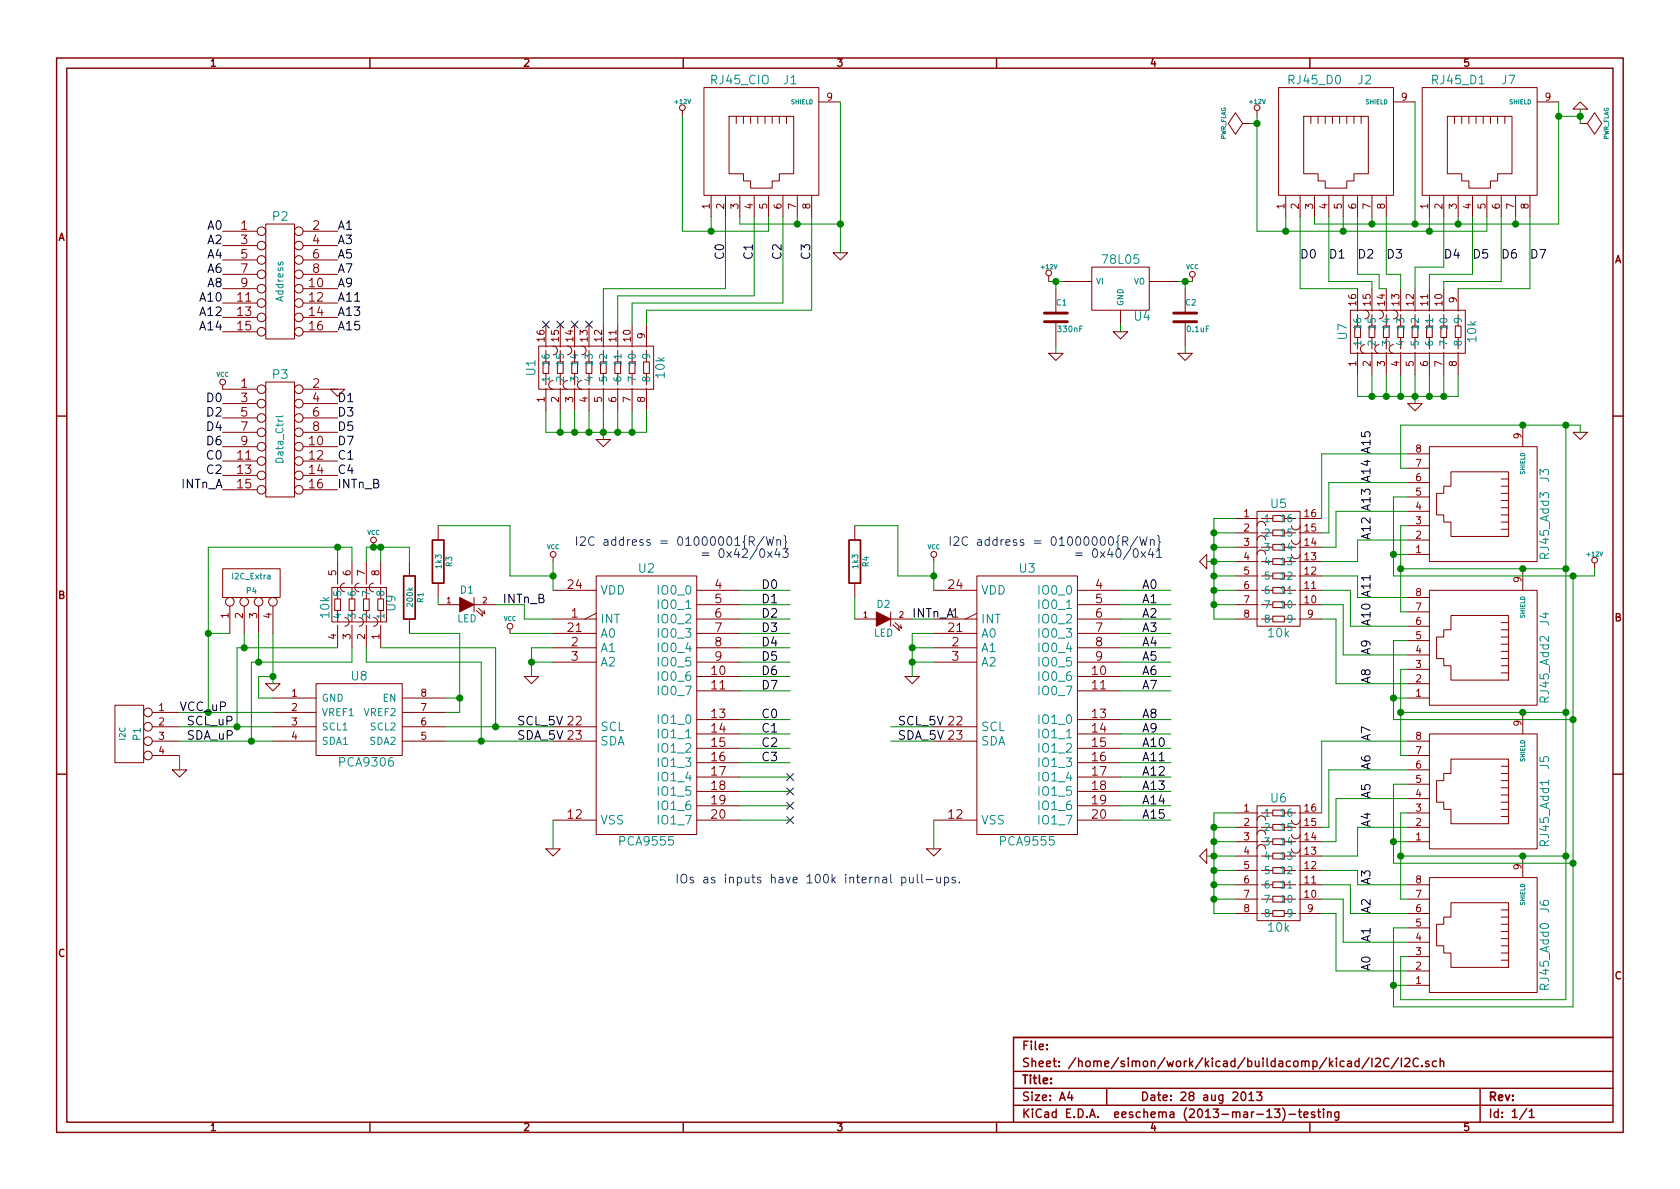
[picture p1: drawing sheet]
<svg xmlns="http://www.w3.org/2000/svg" width="297mm" height="210mm" viewBox="0 0 297 210" stroke-linecap="round" stroke-linejoin="round" font-family="sans-serif">
<defs><g id="words">
<g font-size="2.1" fill="#008484">
<text x="125.8" y="14.9">RJ45_CIO</text>
<text x="138.5" y="14.9">J1</text>
<text x="227.9" y="14.9">RJ45_D0</text>
<text x="240.1" y="14.9">J2</text>
<text x="253.3" y="14.9">RJ45_D1</text>
<text x="265.5" y="14.9">J7</text>
<text x="48.2" y="39">P2</text>
<text x="195.1" y="46.7">78L05</text>
<text x="200.6" y="56.7">U4</text>
<text x="238.2" y="60" transform="rotate(-90 238.2 60)">U7</text>
<text x="261" y="60.4" transform="rotate(-90 261 60.4)">10k</text>
<text x="48.2" y="67">P3</text>
<text x="94.7" y="66.4" transform="rotate(-90 94.7 66.4)">U1</text>
<text x="117.5" y="66.7" transform="rotate(-90 117.5 66.7)">10k</text>
<text x="224.7" y="89.8">U5</text>
<text x="273.9" y="85.2" transform="rotate(-90 273.9 85.2)">J3</text>
<text x="113" y="101.3">U2</text>
<text x="180.3" y="101.3">U3</text>
<text x="273.9" y="98.7" transform="rotate(-90 273.9 98.7)">RJ45_Add3</text>
<text x="106.2" y="105.2">VDD</text>
<text x="116.6" y="105.2">IO0_0</text>
<text x="116.6" y="107.7">IO0_1</text>
<text x="173.5" y="105.2">VDD</text>
<text x="183.9" y="105.2">IO0_0</text>
<text x="183.9" y="107.7">IO0_1</text>
<text x="58.2" y="109.2" transform="rotate(-90 58.2 109.2)">10k</text>
<text x="69.9" y="108" transform="rotate(-90 69.9 108)">U9</text>
<text x="106.2" y="110.2">INT</text>
<text x="106.2" y="112.8">A0</text>
<text x="116.6" y="110.2">IO0_2</text>
<text x="116.6" y="112.8">IO0_3</text>
<text x="173.5" y="110.2">INT</text>
<text x="173.5" y="112.8">A0</text>
<text x="183.9" y="110.2">IO0_2</text>
<text x="183.9" y="112.8">IO0_3</text>
<text x="224.3" y="112.7">10k</text>
<text x="273.9" y="110.6" transform="rotate(-90 273.9 110.6)">J4</text>
<text x="106.2" y="115.3">A1</text>
<text x="106.2" y="117.9">A2</text>
<text x="116.6" y="115.3">IO0_4</text>
<text x="116.6" y="117.9">IO0_5</text>
<text x="173.5" y="115.3">A1</text>
<text x="173.5" y="117.9">A2</text>
<text x="183.9" y="115.3">IO0_4</text>
<text x="183.9" y="117.9">IO0_5</text>
<text x="62.2" y="120.3">U8</text>
<text x="116.6" y="120.4">IO0_6</text>
<text x="116.6" y="122.9">IO0_7</text>
<text x="183.9" y="120.4">IO0_6</text>
<text x="183.9" y="122.9">IO0_7</text>
<text x="273.9" y="124.1" transform="rotate(-90 273.9 124.1)">RJ45_Add2</text>
<text x="106.2" y="129.3">SCL</text>
<text x="106.2" y="131.8">SDA</text>
<text x="116.6" y="128">IO1_0</text>
<text x="116.6" y="130.6">IO1_1</text>
<text x="173.5" y="129.3">SCL</text>
<text x="173.5" y="131.8">SDA</text>
<text x="183.9" y="128">IO1_0</text>
<text x="183.9" y="130.6">IO1_1</text>
<text x="60.2" y="135.6">PCA9306</text>
<text x="116.6" y="133.1">IO1_2</text>
<text x="116.6" y="135.6">IO1_3</text>
<text x="183.9" y="133.1">IO1_2</text>
<text x="183.9" y="135.6">IO1_3</text>
<text x="273.9" y="136" transform="rotate(-90 273.9 136)">J5</text>
<text x="116.6" y="138.2">IO1_4</text>
<text x="116.6" y="140.7">IO1_5</text>
<text x="116.6" y="143.3">IO1_6</text>
<text x="183.9" y="138.2">IO1_4</text>
<text x="183.9" y="140.7">IO1_5</text>
<text x="183.9" y="143.3">IO1_6</text>
<text x="224.7" y="141.9">U6</text>
<text x="106.2" y="145.8">VSS</text>
<text x="109.7" y="149.5">PCA9555</text>
<text x="116.6" y="145.8">IO1_7</text>
<text x="173.5" y="145.8">VSS</text>
<text x="177" y="149.5">PCA9555</text>
<text x="183.9" y="145.8">IO1_7</text>
<text x="273.9" y="149.5" transform="rotate(-90 273.9 149.5)">RJ45_Add1</text>
<text x="273.9" y="161.4" transform="rotate(-90 273.9 161.4)">J6</text>
<text x="224.3" y="164.8">10k</text>
<text x="273.9" y="174.9" transform="rotate(-90 273.9 174.9)">RJ45_Add0</text>
</g>
<g font-size="2.1">
<text x="36.7" y="40.6">A0</text>
<text x="59.7" y="40.6">A1</text>
<text x="36.7" y="43.2">A2</text>
<text x="36.7" y="45.7">A4</text>
<text x="59.7" y="43.2">A3</text>
<text x="59.7" y="45.7">A5</text>
<text x="128" y="46" transform="rotate(-90 128 46)">C0</text>
<text x="133.1" y="46" transform="rotate(-90 133.1 46)">C1</text>
<text x="138.2" y="46" transform="rotate(-90 138.2 46)">C2</text>
<text x="143.3" y="46" transform="rotate(-90 143.3 46)">C3</text>
<text x="229.9" y="45.7">D0</text>
<text x="234.9" y="45.7">D1</text>
<text x="240" y="45.7">D2</text>
<text x="245.1" y="45.7">D3</text>
<text x="255.3" y="45.7">D4</text>
<text x="260.3" y="45.7">D5</text>
<text x="265.4" y="45.7">D6</text>
<text x="270.5" y="45.7">D7</text>
<text x="35.5" y="53.3">A10</text>
<text x="36.7" y="48.3">A6</text>
<text x="36.7" y="50.8">A8</text>
<text x="59.7" y="48.3">A7</text>
<text x="59.7" y="50.8">A9</text>
<text x="59.7" y="53.3">A11</text>
<text x="35.5" y="55.9">A12</text>
<text x="35.5" y="58.4">A14</text>
<text x="59.7" y="55.9">A13</text>
<text x="59.7" y="58.4">A15</text>
<text x="36.7" y="71.1">D0</text>
<text x="59.7" y="71.1">D1</text>
<text x="36.7" y="73.7">D2</text>
<text x="36.7" y="76.2">D4</text>
<text x="59.7" y="73.7">D3</text>
<text x="59.7" y="76.2">D5</text>
<text x="36.7" y="78.7">D6</text>
<text x="36.7" y="81.3">C0</text>
<text x="36.7" y="83.8">C2</text>
<text x="59.7" y="78.7">D7</text>
<text x="59.7" y="81.3">C1</text>
<text x="59.7" y="83.8">C4</text>
<text x="242.3" y="80.3" transform="rotate(-90 242.3 80.3)">A15</text>
<text x="32" y="86.4">INTn_A</text>
<text x="59.7" y="86.4">INTn_B</text>
<text x="242.3" y="85.3" transform="rotate(-90 242.3 85.3)">A14</text>
<text x="242.3" y="95.5" transform="rotate(-90 242.3 95.5)">A12 A13</text>
<text x="88.9" y="106.7">INTn_B</text>
<text x="134.6" y="104.1">D0</text>
<text x="134.6" y="106.7">D1</text>
<text x="201.9" y="104.1">A0</text>
<text x="201.9" y="106.7">A1</text>
<text x="242.3" y="105.7" transform="rotate(-90 242.3 105.7)">A11</text>
<text x="134.6" y="109.2">D2</text>
<text x="134.6" y="111.8">D3</text>
<text x="161.3" y="109.2">INTn_A1</text>
<text x="201.9" y="109.2">A2</text>
<text x="201.9" y="111.8">A3</text>
<text x="242.3" y="110.7" transform="rotate(-90 242.3 110.7)">A10</text>
<text x="134.6" y="114.3">D4</text>
<text x="134.6" y="116.8">D5</text>
<text x="134.6" y="119.4">D6</text>
<text x="201.9" y="114.3">A4</text>
<text x="201.9" y="116.8">A5</text>
<text x="201.9" y="119.4">A6</text>
<text x="242.3" y="115.8" transform="rotate(-90 242.3 115.8)">A9</text>
<text x="31.7" y="125.7">VCC_uP</text>
<text x="134.6" y="121.9">D7</text>
<text x="201.9" y="121.9">A7</text>
<text x="242.3" y="120.9" transform="rotate(-90 242.3 120.9)">A8</text>
<text x="33" y="130.8">SDA_uP</text>
<text x="33" y="128.3">SCL_uP</text>
<text x="91.4" y="128.3">SCL_5V 22</text>
<text x="91.4" y="130.8">SDA_5V 23</text>
<text x="134.6" y="127">C0</text>
<text x="134.6" y="129.5">C1</text>
<text x="158.7" y="128.3">SCL_5V 22</text>
<text x="158.7" y="130.8">SDA_5V 23</text>
<text x="201.9" y="127">A8</text>
<text x="201.9" y="129.5">A9</text>
<text x="242.3" y="131.1" transform="rotate(-90 242.3 131.1)">A7</text>
<text x="134.6" y="132.1">C2</text>
<text x="134.6" y="134.6">C3</text>
<text x="201.9" y="132.1">A10</text>
<text x="201.9" y="134.6">A11</text>
<text x="201.9" y="137.2">A12</text>
<text x="242.3" y="136.1" transform="rotate(-90 242.3 136.1)">A6</text>
<text x="201.9" y="139.7">A13</text>
<text x="201.9" y="142.2">A14</text>
<text x="242.3" y="141.2" transform="rotate(-90 242.3 141.2)">A5</text>
<text x="201.9" y="144.8">A15</text>
<text x="242.3" y="146.3" transform="rotate(-90 242.3 146.3)">A4</text>
<text x="242.3" y="161.5" transform="rotate(-90 242.3 161.5)">A2</text>
<text x="242.3" y="156.5" transform="rotate(-90 242.3 156.5)">A3</text>
<text x="242.3" y="166.6" transform="rotate(-90 242.3 166.6)">A1</text>
<text x="242.3" y="171.7" transform="rotate(-90 242.3 171.7)">A0</text>
</g>
<g font-size="2.1" fill="#840000">
<text x="42.6" y="40.6">1</text>
<text x="55.3" y="40.6">2</text>
<text x="42.6" y="43.2">3</text>
<text x="42.6" y="45.7">5</text>
<text x="55.3" y="43.2">4</text>
<text x="55.3" y="45.7">6</text>
<text x="42" y="53.3">11</text>
<text x="42.6" y="48.3">7</text>
<text x="42.6" y="50.8">9</text>
<text x="54.7" y="50.8">10</text>
<text x="54.7" y="53.3">12</text>
<text x="55.3" y="48.3">8</text>
<text x="42" y="55.9">13</text>
<text x="42" y="58.4">15</text>
<text x="54.7" y="55.9">14</text>
<text x="54.7" y="58.4">16</text>
<text x="42.6" y="68.6">1</text>
<text x="42.6" y="71.1">3</text>
<text x="55.3" y="68.6">2</text>
<text x="55.3" y="71.1">4</text>
<text x="42.6" y="73.7">5</text>
<text x="42.6" y="76.2">7</text>
<text x="55.3" y="73.7">6</text>
<text x="55.3" y="76.2">8</text>
<text x="42" y="81.3">11</text>
<text x="42" y="83.8">13</text>
<text x="42.6" y="78.7">9</text>
<text x="54.7" y="78.7">10</text>
<text x="54.7" y="81.3">12</text>
<text x="54.7" y="83.8">14</text>
<text x="42" y="86.4">15</text>
<text x="54.7" y="86.4">16</text>
<text x="100.4" y="104.1">24</text>
<text x="126.4" y="104.1">4</text>
<text x="126.4" y="106.7">5</text>
<text x="167.7" y="104.1">24</text>
<text x="193.7" y="104.1">4</text>
<text x="193.7" y="106.7">5</text>
<text x="100.4" y="111.8">21</text>
<text x="101" y="109.2">1</text>
<text x="126.4" y="109.2">6</text>
<text x="126.4" y="111.8">7</text>
<text x="167.7" y="111.8">21</text>
<text x="193.7" y="109.2">6</text>
<text x="193.7" y="111.8">7</text>
<text x="101" y="114.3">2</text>
<text x="101" y="116.8">3</text>
<text x="125.8" y="119.4">10</text>
<text x="126.4" y="114.3">8</text>
<text x="126.4" y="116.8">9</text>
<text x="168.3" y="114.3">2</text>
<text x="168.3" y="116.8">3</text>
<text x="193.1" y="119.4">10</text>
<text x="193.7" y="114.3">8</text>
<text x="193.7" y="116.8">9</text>
<text x="125.8" y="121.9">11</text>
<text x="193.1" y="121.9">11</text>
<text x="125.8" y="127">13</text>
<text x="125.8" y="129.5">14</text>
<text x="193.1" y="127">13</text>
<text x="193.1" y="129.5">14</text>
<text x="125.8" y="132.1">15</text>
<text x="125.8" y="134.6">16</text>
<text x="125.8" y="137.2">17</text>
<text x="193.1" y="132.1">15</text>
<text x="193.1" y="134.6">16</text>
<text x="193.1" y="137.2">17</text>
<text x="125.8" y="139.7">18</text>
<text x="125.8" y="142.2">19</text>
<text x="193.1" y="139.7">18</text>
<text x="193.1" y="142.2">19</text>
<text x="100.4" y="144.8">12</text>
<text x="125.8" y="144.8">20</text>
<text x="167.7" y="144.8">12</text>
<text x="193.1" y="144.8">20</text>
<text x="180.7" y="185.7">File:</text>
<text x="180.7" y="188.7">Sheet: /home/simon/work/kicad/buildacomp/kicad/I2C/I2C.sch</text>
<text x="180.7" y="191.7">Title:</text>
<text x="180.7" y="194.7">Size: A4</text>
<text x="180.7" y="197.7">KiCad E.D.A. eeschema (2013-mar-13)-testing</text>
<text x="201.7" y="194.7">Date: 28 aug 2013</text>
<text x="263.2" y="197.7">Id: 1/1</text>
<text x="263.2" y="194.7">Rev:</text>
</g>
<g font-size="2.1" fill="#0000c2">
<text x="101.6" y="96.5">I2C address = 01000001{R/Wn}</text>
<text x="167.6" y="96.5">I2C address = 01000000{R/Wn}</text>
<text x="119.4" y="156.2">IOs as inputs have 100k internal pull-ups.</text>
</g>
<g font-size="1.8" fill="#840000">
<text x="37.2" y="11.8">1</text>
<text x="92.6" y="11.8">2</text>
<text x="148" y="11.8">3</text>
<text x="203.4" y="11.8">4</text>
<text x="258.8" y="11.8">5</text>
<text x="146.2" y="17.8">9</text>
<text x="247.8" y="17.8">9</text>
<text x="273.2" y="17.8">9</text>
<text x="125.5" y="36.9" transform="rotate(-90 125.5 36.9)">1</text>
<text x="128" y="36.9" transform="rotate(-90 128 36.9)">2</text>
<text x="130.6" y="36.9" transform="rotate(-90 130.6 36.9)">3</text>
<text x="133.1" y="36.9" transform="rotate(-90 133.1 36.9)">4</text>
<text x="135.6" y="36.9" transform="rotate(-90 135.6 36.9)">5</text>
<text x="138.2" y="36.9" transform="rotate(-90 138.2 36.9)">6</text>
<text x="140.7" y="36.9" transform="rotate(-90 140.7 36.9)">7</text>
<text x="143.3" y="36.9" transform="rotate(-90 143.3 36.9)">8</text>
<text x="227.1" y="36.9" transform="rotate(-90 227.1 36.9)">1</text>
<text x="229.6" y="36.9" transform="rotate(-90 229.6 36.9)">2</text>
<text x="232.2" y="36.9" transform="rotate(-90 232.2 36.9)">3</text>
<text x="234.7" y="36.9" transform="rotate(-90 234.7 36.9)">4</text>
<text x="237.2" y="36.9" transform="rotate(-90 237.2 36.9)">5</text>
<text x="239.8" y="36.9" transform="rotate(-90 239.8 36.9)">6</text>
<text x="242.3" y="36.9" transform="rotate(-90 242.3 36.9)">7</text>
<text x="244.9" y="36.9" transform="rotate(-90 244.9 36.9)">8</text>
<text x="252.5" y="36.9" transform="rotate(-90 252.5 36.9)">1</text>
<text x="255" y="36.9" transform="rotate(-90 255 36.9)">2</text>
<text x="257.6" y="36.9" transform="rotate(-90 257.6 36.9)">3</text>
<text x="260.1" y="36.9" transform="rotate(-90 260.1 36.9)">4</text>
<text x="262.6" y="36.9" transform="rotate(-90 262.6 36.9)">5</text>
<text x="265.2" y="36.9" transform="rotate(-90 265.2 36.9)">6</text>
<text x="267.7" y="36.9" transform="rotate(-90 267.7 36.9)">7</text>
<text x="270.3" y="36.9" transform="rotate(-90 270.3 36.9)">8</text>
<text x="10.3" y="42.6">A</text>
<text x="285.5" y="46.5">A</text>
<text x="239.8" y="54" transform="rotate(-90 239.8 54)">16</text>
<text x="242.3" y="54" transform="rotate(-90 242.3 54)">15</text>
<text x="244.9" y="54" transform="rotate(-90 244.9 54)">14</text>
<text x="247.4" y="54" transform="rotate(-90 247.4 54)">13</text>
<text x="249.9" y="54" transform="rotate(-90 249.9 54)">12</text>
<text x="252.5" y="54" transform="rotate(-90 252.5 54)">11</text>
<text x="255" y="54" transform="rotate(-90 255 54)">10</text>
<text x="257.6" y="53.5" transform="rotate(-90 257.6 53.5)">9</text>
<text x="114" y="59.9" transform="rotate(-90 114 59.9)">9</text>
<text x="96.3" y="60.3" transform="rotate(-90 96.3 60.3)">16</text>
<text x="98.8" y="60.3" transform="rotate(-90 98.8 60.3)">15</text>
<text x="101.3" y="60.3" transform="rotate(-90 101.3 60.3)">14</text>
<text x="103.9" y="60.3" transform="rotate(-90 103.9 60.3)">13</text>
<text x="106.4" y="60.3" transform="rotate(-90 106.4 60.3)">12</text>
<text x="109" y="60.3" transform="rotate(-90 109 60.3)">11</text>
<text x="111.5" y="60.3" transform="rotate(-90 111.5 60.3)">10</text>
<text x="239.8" y="64.8" transform="rotate(-90 239.8 64.8)">1</text>
<text x="242.3" y="64.8" transform="rotate(-90 242.3 64.8)">2</text>
<text x="244.9" y="64.8" transform="rotate(-90 244.9 64.8)">3</text>
<text x="247.4" y="64.8" transform="rotate(-90 247.4 64.8)">4</text>
<text x="249.9" y="64.8" transform="rotate(-90 249.9 64.8)">5</text>
<text x="252.5" y="64.8" transform="rotate(-90 252.5 64.8)">6</text>
<text x="255" y="64.8" transform="rotate(-90 255 64.8)">7</text>
<text x="257.6" y="64.8" transform="rotate(-90 257.6 64.8)">8</text>
<text x="96.3" y="71.1" transform="rotate(-90 96.3 71.1)">1</text>
<text x="98.8" y="71.1" transform="rotate(-90 98.8 71.1)">2</text>
<text x="101.3" y="71.1" transform="rotate(-90 101.3 71.1)">3</text>
<text x="103.9" y="71.1" transform="rotate(-90 103.9 71.1)">4</text>
<text x="106.4" y="71.1" transform="rotate(-90 106.4 71.1)">5</text>
<text x="109" y="71.1" transform="rotate(-90 109 71.1)">6</text>
<text x="111.5" y="71.1" transform="rotate(-90 111.5 71.1)">7</text>
<text x="114" y="71.1" transform="rotate(-90 114 71.1)">8</text>
<text x="269" y="77.6" transform="rotate(-90 269 77.6)">9</text>
<text x="250.3" y="82.5">7</text>
<text x="250.3" y="80">8</text>
<text x="250.3" y="87.6">5</text>
<text x="250.3" y="85.1">6</text>
<text x="219.9" y="91.4">1</text>
<text x="219.9" y="94">2</text>
<text x="230.7" y="94">15</text>
<text x="230.7" y="91.4">16</text>
<text x="250.3" y="95.2">2</text>
<text x="250.3" y="92.7">3</text>
<text x="250.3" y="90.2">4</text>
<text x="59.4" y="101.8" transform="rotate(-90 59.4 101.8)">5</text>
<text x="62" y="101.8" transform="rotate(-90 62 101.8)">6</text>
<text x="64.5" y="101.8" transform="rotate(-90 64.5 101.8)">7</text>
<text x="67.1" y="101.8" transform="rotate(-90 67.1 101.8)">8</text>
<text x="219.9" y="96.5">3</text>
<text x="219.9" y="99.1">4</text>
<text x="219.9" y="101.6">5</text>
<text x="230.7" y="101.6">12</text>
<text x="230.7" y="99.1">13</text>
<text x="230.7" y="96.5">14</text>
<text x="250.3" y="97.8">1</text>
<text x="10.3" y="105.9">B</text>
<text x="219.9" y="104.1">6</text>
<text x="219.9" y="106.7">7</text>
<text x="230.7" y="106.7">10</text>
<text x="230.7" y="104.1">11</text>
<text x="250.3" y="107.9">7</text>
<text x="250.3" y="105.4">8</text>
<text x="269" y="103" transform="rotate(-90 269 103)">9</text>
<text x="40.4" y="109.3" transform="rotate(-90 40.4 109.3)">1</text>
<text x="42.9" y="109.3" transform="rotate(-90 42.9 109.3)">2</text>
<text x="45.5" y="109.3" transform="rotate(-90 45.5 109.3)">3</text>
<text x="48" y="109.3" transform="rotate(-90 48 109.3)">4</text>
<text x="59.4" y="113" transform="rotate(-90 59.4 113)">4</text>
<text x="62" y="113" transform="rotate(-90 62 113)">3</text>
<text x="64.5" y="113" transform="rotate(-90 64.5 113)">2</text>
<text x="67.1" y="113" transform="rotate(-90 67.1 113)">1</text>
<text x="219.9" y="109.2">8</text>
<text x="231.2" y="109.2">9</text>
<text x="250.3" y="113">5</text>
<text x="250.3" y="110.5">6</text>
<text x="285.5" y="109.8">B</text>
<text x="250.3" y="118.1">3</text>
<text x="250.3" y="115.6">4</text>
<text x="28.1" y="125.7">1</text>
<text x="51.6" y="123.2">1</text>
<text x="51.6" y="125.7">2</text>
<text x="74.4" y="125.7">7</text>
<text x="74.4" y="123.2">8</text>
<text x="250.3" y="123.2">1</text>
<text x="250.3" y="120.6">2</text>
<text x="28.1" y="128.3">2</text>
<text x="28.1" y="130.8">3</text>
<text x="51.6" y="128.3">3</text>
<text x="51.6" y="130.8">4</text>
<text x="74.4" y="130.8">5</text>
<text x="74.4" y="128.3">6</text>
<text x="250.3" y="130.8">8</text>
<text x="269" y="128.4" transform="rotate(-90 269 128.4)">9</text>
<text x="28.1" y="133.3">4</text>
<text x="250.3" y="135.9">6</text>
<text x="250.3" y="133.3">7</text>
<text x="219.9" y="143.5">1</text>
<text x="230.7" y="143.5">16</text>
<text x="250.3" y="143.5">3</text>
<text x="250.3" y="141">4</text>
<text x="250.3" y="138.4">5</text>
<text x="219.9" y="146">2</text>
<text x="219.9" y="148.6">3</text>
<text x="230.7" y="148.6">14</text>
<text x="230.7" y="146">15</text>
<text x="250.3" y="148.6">1</text>
<text x="250.3" y="146">2</text>
<text x="219.9" y="151.1">4</text>
<text x="219.9" y="153.7">5</text>
<text x="230.7" y="153.7">12</text>
<text x="230.7" y="151.1">13</text>
<text x="269" y="153.8" transform="rotate(-90 269 153.8)">9</text>
<text x="219.9" y="156.2">6</text>
<text x="219.9" y="158.7">7</text>
<text x="219.9" y="161.3">8</text>
<text x="230.7" y="158.7">10</text>
<text x="230.7" y="156.2">11</text>
<text x="231.2" y="161.3">9</text>
<text x="250.3" y="161.3">6</text>
<text x="250.3" y="158.7">7</text>
<text x="250.3" y="156.2">8</text>
<text x="250.3" y="166.4">4</text>
<text x="250.3" y="163.8">5</text>
<text x="10.3" y="169.2">C</text>
<text x="250.3" y="174">1</text>
<text x="250.3" y="171.4">2</text>
<text x="250.3" y="168.9">3</text>
<text x="285.5" y="173.2">C</text>
<text x="37.2" y="200">1</text>
<text x="92.6" y="200">2</text>
<text x="148" y="200">3</text>
<text x="203.4" y="200">4</text>
<text x="258.8" y="200">5</text>
</g>
<g font-size="1.8" fill="#008484">
<text x="50.1" y="53.3" transform="rotate(-90 50.1 53.3)">Address</text>
<text x="240.7" y="58" transform="rotate(-90 240.7 58)">16</text>
<text x="243.2" y="58" transform="rotate(-90 243.2 58)">15</text>
<text x="245.7" y="58" transform="rotate(-90 245.7 58)">14</text>
<text x="248.3" y="58" transform="rotate(-90 248.3 58)">13</text>
<text x="250.8" y="58" transform="rotate(-90 250.8 58)">12</text>
<text x="253.4" y="58" transform="rotate(-90 253.4 58)">11</text>
<text x="255.9" y="58" transform="rotate(-90 255.9 58)">10</text>
<text x="258.4" y="57" transform="rotate(-90 258.4 57)">9</text>
<text x="97.2" y="64.4" transform="rotate(-90 97.2 64.4)">16</text>
<text x="99.7" y="64.4" transform="rotate(-90 99.7 64.4)">15</text>
<text x="102.2" y="64.4" transform="rotate(-90 102.2 64.4)">14</text>
<text x="104.8" y="64.4" transform="rotate(-90 104.8 64.4)">13</text>
<text x="107.3" y="64.4" transform="rotate(-90 107.3 64.4)">12</text>
<text x="109.9" y="64.4" transform="rotate(-90 109.9 64.4)">11</text>
<text x="112.4" y="64.4" transform="rotate(-90 112.4 64.4)">10</text>
<text x="114.9" y="63.4" transform="rotate(-90 114.9 63.4)">9</text>
<text x="240.7" y="61.3" transform="rotate(-90 240.7 61.3)">1</text>
<text x="243.2" y="61.3" transform="rotate(-90 243.2 61.3)">2</text>
<text x="245.7" y="61.3" transform="rotate(-90 245.7 61.3)">3</text>
<text x="248.3" y="61.3" transform="rotate(-90 248.3 61.3)">4</text>
<text x="250.8" y="61.3" transform="rotate(-90 250.8 61.3)">5</text>
<text x="253.4" y="61.3" transform="rotate(-90 253.4 61.3)">6</text>
<text x="255.9" y="61.3" transform="rotate(-90 255.9 61.3)">7</text>
<text x="258.4" y="61.3" transform="rotate(-90 258.4 61.3)">8</text>
<text x="97.2" y="67.6" transform="rotate(-90 97.2 67.6)">1</text>
<text x="99.7" y="67.6" transform="rotate(-90 99.7 67.6)">2</text>
<text x="102.2" y="67.6" transform="rotate(-90 102.2 67.6)">3</text>
<text x="104.8" y="67.6" transform="rotate(-90 104.8 67.6)">4</text>
<text x="107.3" y="67.6" transform="rotate(-90 107.3 67.6)">5</text>
<text x="109.9" y="67.6" transform="rotate(-90 109.9 67.6)">6</text>
<text x="112.4" y="67.6" transform="rotate(-90 112.4 67.6)">7</text>
<text x="114.9" y="67.6" transform="rotate(-90 114.9 67.6)">8</text>
<text x="50.1" y="81.6" transform="rotate(-90 50.1 81.6)">Data_Ctrl</text>
<text x="223.4" y="92.3">1</text>
<text x="223.4" y="94.9">2</text>
<text x="226.7" y="94.9">15</text>
<text x="226.7" y="92.3">16</text>
<text x="223.4" y="97.4">3</text>
<text x="223.4" y="99.9">4</text>
<text x="226.7" y="99.9">13</text>
<text x="226.7" y="97.4">14</text>
<text x="60.3" y="105.3" transform="rotate(-90 60.3 105.3)">5</text>
<text x="62.9" y="105.3" transform="rotate(-90 62.9 105.3)">6</text>
<text x="65.4" y="105.3" transform="rotate(-90 65.4 105.3)">7</text>
<text x="67.9" y="105.3" transform="rotate(-90 67.9 105.3)">8</text>
<text x="81.4" y="104.9">D1</text>
<text x="155.1" y="107.5">D2</text>
<text x="223.4" y="102.5">5</text>
<text x="223.4" y="105">6</text>
<text x="223.4" y="107.6">7</text>
<text x="226.7" y="107.6">10</text>
<text x="226.7" y="105">11</text>
<text x="226.7" y="102.5">12</text>
<text x="60.3" y="109.5" transform="rotate(-90 60.3 109.5)">4</text>
<text x="62.9" y="109.5" transform="rotate(-90 62.9 109.5)">3</text>
<text x="65.4" y="109.5" transform="rotate(-90 65.4 109.5)">2</text>
<text x="67.9" y="109.5" transform="rotate(-90 67.9 109.5)">1</text>
<text x="80.8" y="110">LED</text>
<text x="154.5" y="112.6">LED</text>
<text x="223.4" y="110.1">8</text>
<text x="227.7" y="110.1">9</text>
<text x="56.9" y="124.1">GND</text>
<text x="67.6" y="124.1">EN</text>
<text x="24.8" y="130.9" transform="rotate(-90 24.8 130.9)">P1</text>
<text x="56.9" y="126.6">VREF1</text>
<text x="56.9" y="129.2">SCL1</text>
<text x="56.9" y="131.7">SDA1</text>
<text x="64.4" y="126.6">VREF2</text>
<text x="65.4" y="131.7">SDA2</text>
<text x="65.6" y="129.2">SCL2</text>
<text x="223.4" y="144.4">1</text>
<text x="223.4" y="146.9">2</text>
<text x="223.4" y="149.5">3</text>
<text x="226.7" y="149.5">14</text>
<text x="226.7" y="146.9">15</text>
<text x="226.7" y="144.4">16</text>
<text x="223.4" y="152">4</text>
<text x="223.4" y="154.6">5</text>
<text x="226.7" y="154.6">12</text>
<text x="226.7" y="152">13</text>
<text x="223.4" y="157.1">6</text>
<text x="223.4" y="159.6">7</text>
<text x="226.7" y="159.6">10</text>
<text x="226.7" y="157.1">11</text>
<text x="223.4" y="162.2">8</text>
<text x="227.7" y="162.2">9</text>
</g>
<g font-size="1.4" fill="#008484">
<text x="193.8" y="50.3">VI</text>
<text x="200.4" y="50.3">VO</text>
<text x="186.8" y="54">C1</text>
<text x="187.1" y="58.7">330nF</text>
<text x="198.6" y="54.1" transform="rotate(-90 198.6 54.1)">GND</text>
<text x="209.7" y="54">C2</text>
<text x="209.9" y="58.7">0.1uF</text>
<text x="78.1" y="100.5" transform="rotate(-90 78.1 100.5)">1k3</text>
<text x="79.9" y="100.2" transform="rotate(-90 79.9 100.2)">R3</text>
<text x="151.7" y="100.5" transform="rotate(-90 151.7 100.5)">1k3</text>
<text x="153.6" y="100.2" transform="rotate(-90 153.6 100.2)">R4</text>
<text x="41.2" y="102.4">I2C_Extra</text>
<text x="43.6" y="105">P4</text>
<text x="73" y="107.2" transform="rotate(-90 73 107.2)">200k</text>
<text x="74.9" y="106.5" transform="rotate(-90 74.9 106.5)">R1</text>
<text x="22.2" y="130.9" transform="rotate(-90 22.2 130.9)">I2C</text>
</g>
<g font-size="1.4" fill="#840000">
<text x="79" y="106.7">1</text>
<text x="85.3" y="106.7">2</text>
<text x="152.7" y="109.2">1</text>
<text x="159" y="109.2">2</text>
</g>
<g font-size="1.1" fill="#008484">
<text x="119.4" y="18.4">+12V</text>
<text x="139.9" y="18.4">SHIELD</text>
<text x="221" y="18.4">+12V</text>
<text x="241.5" y="18.4">SHIELD</text>
<text x="266.9" y="18.4">SHIELD</text>
<text x="216.7" y="24.8" transform="rotate(-90 216.7 24.8)">PWR_FLAG</text>
<text x="284.4" y="24.8" transform="rotate(-90 284.4 24.8)">PWR_FLAG</text>
<text x="184.2" y="47.6">+12V</text>
<text x="209.7" y="47.6">VCC</text>
<text x="38.3" y="66.6">VCC</text>
<text x="269.6" y="83.9" transform="rotate(-90 269.6 83.9)">SHIELD</text>
<text x="64.9" y="94.6">VCC</text>
<text x="96.7" y="97.1">VCC</text>
<text x="164" y="97.1">VCC</text>
<text x="280.7" y="98.4">+12V</text>
<text x="89.1" y="109.8">VCC</text>
<text x="269.6" y="109.3" transform="rotate(-90 269.6 109.3)">SHIELD</text>
<text x="269.6" y="134.7" transform="rotate(-90 269.6 134.7)">SHIELD</text>
<text x="269.6" y="160.1" transform="rotate(-90 269.6 160.1)">SHIELD</text>
</g>
</g></defs>
<g fill="none" stroke="#840000" stroke-width=".25">
<path d="M10 10.3h277v189.9h-277zM11.8 12.1h273.4v186.3h-273.4zM65.4 10.3v1.8M120.8 10.3v1.8M176.2 10.3v1.8M231.6 10.3v1.8M10 73.6h1.8M285.2 73.6h1.8M10 136.9h1.8M285.2 136.9h1.8M65.4 198.4v1.8M120.8 198.4v1.8"/>
<path d="M176.2 198.4v1.8M179.2 192.5h106M179.2 195.4h106M179.2 189.5h106M185.1 185.5v.1M185.1 184.7v.1M189.1 193l-.3 1.1h.9M189.5 193.6v1M195.7 192.5v2.9M219.6 193.3l.2-.2a.81 .81 0 0 1 .6 .6 .81 .81 0 0 1-.3 .8l-.2 .1a.79 .79 0 0 1-.3-1.3zM220.8 193.5l.5-.4v1.5M220.8 194.6h.9"/>
<path d="M222.2 193.1h.9l-.5 .6 .4 .1v.7l-.2 .1-.6-.1M225.3 196.1h1l-.5 .6 .4 .1v.7l-.2 .1-.7-.1M226.8 195.9a1.71 1.71 0 0 1 0 2.3M227.9 197h1.2M229.6 196.6h.5M229.8 196.1v1.3l.3 .2M230.6 197.1l.7-.1-.1-.3-.4-.1-.2 .2v.7h.6M231.6 198.4v1.8M232.4 196.7a.37 .37 0 0 0-.5 .1v.2l.5 .2 .1 .1-.2 .3-.4-.1M232.9 196.6h.6M233.1 196.1v1.3l.4 .2M234 196.1v.2"/>
<path d="M234 196.6v1M234.7 196.7l.2-.1 .4 .1 .1 .9M234.7 196.6v1M236.7 196.6v1.4l-.3 .1-.3-.1M236.7 196.7l-.4-.1-.3 .3 .1 .6 .2 .1 .4-.1M238.3 187.7h.6v.9M238.9 188l-.4 .1-.3 .2 .3 .3 .4-.1M240.3 187.7l-.4-.1-.3 .3v.6l.3 .1 .4-.1M240.3 187.1v1.5M242.1 187l-1.3 2M242.6 187.1v1.5M243.2 187.3l.2-.2h.4l.3 .4-1 1.1h1"/>
<path d="M245.6 187.3a.7 .7 0 0 0-.9 .2 .7 .7 0 0 0 .1 .9 .55 .55 0 0 0 .8 .1M247.3 187l-1.3 2M247.8 187.1v1.5M248.4 187.3l.2-.2h.4l.3 .4-1 1.1h1M250.8 187.3a.7 .7 0 0 0-.9 .2 .7 .7 0 0 0 .1 .9 .55 .55 0 0 0 .8 .1M251.4 188.5v.1M252.6 187.7a.37 .37 0 0 0-.6 .1l.1 .3 .5 .1 .1 .1-.2 .3-.5-.1M254 187.7l-.5-.1-.2 .3v.6l.2 .1 .5-.1M254.6 187.8l.2-.2 .4 .1 .1 .9M254.6 187.1v1.5M261.7 192.5v5.9M270 196l-1.3 2"/>
<path d="M270.4 196.5l.4-.4v1.5M270.4 197.6h.8M285.2 183.5h-106v14.9"/>
</g>
<g fill="none" stroke="#840000" stroke-width=".18">
<path d="M120.6 19.6v1M124.5 15.5h20.3v19h-20.3zM144.8 18h3.8M222.2 19.6v1M226.1 15.5h20.3v19h-20.3zM246.4 18h3.8M251.5 15.5h20.3v19h-20.3zM271.8 18h3.8M278.1 19.3l1.3-1.3 1.3 1.3zM47 39.6h5.1v20.3h-5.1zM125.7 34.5v3.8M128.3 34.5v3.8"/>
<path d="M128.9 20.6h11.4v10.1h-2.5v1.3h-1.3v1.3h-3.8v-1.3h-1.3v-1.3h-2.5zM130.2 20.6v1.2M130.8 34.5v3.8M131.4 20.6v1.2M132.7 20.6v1.2M133.3 34.5v3.8M134 20.6v1.2M135.3 20.6v1.2M135.9 34.5v3.8M136.5 20.6v1.2M137.8 20.6v1.2M138.4 34.5v3.8"/>
<path d="M139.1 20.6v1.2M141 34.5v3.8M143.5 34.5v3.8M219.7 21.8l-1.3-1.9-1.2 1.9 1.2 1.9 1.3-1.9h1.3M221 21.8h.1M227.3 34.5v3.8M229.9 34.5v3.8M230.5 20.6h11.4v10.1h-2.5v1.3h-1.3v1.3h-3.8v-1.3h-1.3v-1.3h-2.5zM231.8 20.6v1.2M232.4 34.5v3.8M233 20.6v1.2M234.3 20.6v1.2"/>
<path d="M234.9 34.5v3.8M235.6 20.6v1.2M236.9 20.6v1.2M237.5 34.5v3.8M238.1 20.6v1.2M239.4 20.6v1.2M240 34.5v3.8M240.7 20.6v1.2M242.6 34.5v3.8M245.1 34.5v3.8M252.7 34.5v3.8M255.3 34.5v3.8"/>
<path d="M255.9 20.6h11.4v10.1h-2.5v1.3h-1.3v1.3h-3.8v-1.3h-1.3v-1.3h-2.5zM257.2 20.6v1.2M257.8 34.5v3.8M258.4 20.6v1.2M259.7 20.6v1.2M260.3 34.5v3.8M261 20.6v1.2M262.3 20.6v1.2M262.9 34.5v3.8M263.5 20.6v1.2M264.8 20.6v1.2M265.4 34.5v3.8"/>
<path d="M266.1 20.6v1.2M268 34.5v3.8M270.5 34.5v3.8M279.4 21.8h.1M279.4 21.8h1.3l1.2-1.9 1.3 1.9-1.3 1.9-1.2-1.9M39.4 40.9h6.1M39.4 43.4h6.1M39.4 46h6.1M39.4 48.5h6.1M39.4 51h6.1M39.4 53.6h6.1M39.4 56.1h6.1"/>
<path d="M39.4 58.7h6.1M53.6 40.9h6.1M53.6 43.4h6.1M53.6 46h6.1M53.6 48.5h6.1M53.6 51h6.1M53.6 53.6h6.1M53.6 56.1h6.1M53.6 58.7h6.1M96.5 57.4v4M99.1 57.4v4M101.6 57.4v4"/>
<path d="M104.1 57.4v4M106.7 57.4v4M109.2 57.4v4M111.8 57.4v4M114.3 57.4v4M147.3 44.7h2.6l-1.3 1.3zM185.4 48.8v1M186.7 51v4.4M186.7 56.9v4.3M188 49.8h5M193 47.2h10.2v7.7h-10.2zM196.8 58.7h2.6l-1.3 1.2z"/>
<path d="M198.1 54.9v2.5M203.2 49.8h5.1M209.5 51v4.4M209.5 56.9v4.3M210.8 49v.8M238.8 54.9h20.3v7.6h-20.3zM239.5 57.7h1v2h-1zM240 51v4M240 59.7v2M241.3 54.9a.76 .76 0 0 1 .8 .7 .76 .76 0 0 1-.8 .8M242.1 57.7h1v2h-1zM242.6 51v4"/>
<path d="M242.6 59.7v2M243.8 54.9a.76 .76 0 0 1 .8 .7 .76 .76 0 0 1-.8 .8M244.6 57.7h1v2h-1zM245.1 51v4M245.1 59.7v2M246.4 54.9a.76 .76 0 0 1 .7 .7 .76 .76 0 0 1-.7 .8M247.1 57.7h1.1v2h-1.1zM247.6 51v4M247.6 59.7v2M249.7 57.7h1v2h-1zM250.2 51v4M250.2 59.7v2"/>
<path d="M252.2 57.7h1v2h-1zM252.7 51v4M252.7 55.6v2.1M252.7 59.7v2M254.8 57.7h1v2h-1zM255.3 51v4M255.3 59.7v2M257.3 57.7h1v2h-1zM257.8 51v4M257.8 55.6v2.1M257.8 59.7v2M39.4 68.1v.7h6.1"/>
<path d="M39.4 71.4h6.1M39.4 73.9h6.1M39.4 76.4h6.1M39.4 79h6.1M47 67.6h5.1v20.3h-5.1zM53.6 68.8h6.1M53.6 71.4h6.1M53.6 73.9h6.1M53.6 76.4h6.1M53.6 79h6.1M58.4 68.8h2.6l-1.3 1.3zM95.2 61.2h20.4v7.6h-20.4z"/>
<path d="M96 64h1v2h-1zM96.5 66v2.1M96.5 68.7v3.9M97.8 67.3a.76 .76 0 0 0-.8 .8 .76 .76 0 0 0 .8 .7M97.8 61.2a.76 .76 0 0 1 .8 .8 .76 .76 0 0 1-.8 .7M98.6 64h1v2h-1zM99.1 66v2.1M99.1 68.7v3.9M100.3 67.3a.76 .76 0 0 0-.7 .8 .76 .76 0 0 0 .7 .7M100.3 61.2a.76 .76 0 0 1 .8 .8 .76 .76 0 0 1-.8 .7M101.1 64h1v2h-1zM101.6 66v2.1"/>
<path d="M101.6 68.7v3.9M102.9 67.3a.76 .76 0 0 0-.8 .8 .76 .76 0 0 0 .8 .7M102.9 61.2a.76 .76 0 0 1 .7 .8 .76 .76 0 0 1-.7 .7M103.6 64h1v2h-1zM104.1 66v2.1M104.1 68.7v3.9M105.4 77.7h2.5l-1.2 1.3zM106.2 64h1v2h-1zM106.7 66v2.1M106.7 68.7v3.9M108.7 64h1v2h-1zM109.2 62v2"/>
<path d="M109.2 66v2.1M109.2 68.7v3.9M111.3 64h1v2h-1zM111.8 66v2.1M111.8 68.7v3.9M113.8 64h1v2h-1zM114.3 62v2M114.3 66v2.1M114.3 68.7v3.9M185.4 62.5h2.6l-1.3 1.2zM208.3 62.5h2.5l-1.3 1.2zM240 62.3v4"/>
<path d="M241.3 61a.76 .76 0 0 0-.8 .7 .76 .76 0 0 0 .8 .8M242.6 62.3v4M243.8 61a.76 .76 0 0 0-.7 .7 .76 .76 0 0 0 .7 .8M245.1 62.3v4M246.4 61a.76 .76 0 0 0-.8 .7 .76 .76 0 0 0 .8 .8M247.6 62.3v4M248.9 71.4h2.6l-1.3 1.2zM250.2 62.3v4M252.7 79h19.1v20.3h-19.1zM252.7 62.3v4M255.3 62.3v4M257.8 62.3v4"/>
<path d="M269.2 75.2v3.8M278.1 76.4h2.6l-1.3 1.3zM39.4 81.5h6.1M39.4 84.1h6.1M39.4 86.6h6.1M53.6 81.5h6.1M53.6 84.1h6.1M53.6 86.6h6.1M59.7 99.3v4M62.2 99.3v4M64.8 99.3v4M66 96v.8"/>
<path d="M67.3 99.3v4M72.4 99.3v2.5M77.5 93v2.5M97.8 98.5v.8M151.1 93v2.5M165.1 98.5v.8M212.1 99.3l1.3-1.3v2.6zM218.4 99.3h4M218.4 96.8h4M218.4 94.2h4M218.4 91.7h4M222.2 90.4h7.7v20.3h-7.7z"/>
<path d="M222.2 98a.76 .76 0 0 1 .8-.7 .76 .76 0 0 1 .8 .7M222.2 95.5a.76 .76 0 0 1 .8-.8 .76 .76 0 0 1 .8 .8M222.2 93a.76 .76 0 0 1 .8-.8 .76 .76 0 0 1 .8 .8M223 99.3h2M223 96.8h2M223 94.2h2M223 91.7h2M225 98.8h2.1v1h-2.1zM225 96.3h2.1v1h-2.1zM225 93.7h2.1v1h-2.1zM225 91.2h2.1v1h-2.1zM228.3 98a.76 .76 0 0 0 .8 .8 .76 .76 0 0 0 .8-.8"/>
<path d="M228.3 95.5a.76 .76 0 0 0 .8 .8 .76 .76 0 0 0 .8-.8M228.3 93a.76 .76 0 0 0 .8 .7 .76 .76 0 0 0 .8-.7M229.7 99.3h4M229.7 96.8h4M229.7 94.2h4M229.7 91.7h4M248.9 98h3.8M248.9 95.5h3.8M248.9 93h3.8M248.9 90.4h3.8M248.9 87.9h3.8M248.9 85.3h3.8"/>
<path d="M248.9 82.8h3.8M248.9 80.3h3.8M256.5 83.4h10.2v11.5h-10.2v-2.6h-1.2v-1.2h-1.3v-3.9h1.3v-1.2h1.2zM265.4 93.6h1.3M265.4 92.3h1.3M265.4 91.1h1.3M265.4 89.8h1.3M265.4 88.5h1.3M265.4 87.2h1.3M265.4 86h1.3M265.4 84.7h1.3M281.9 99.6v1"/>
<path d="M39.4 100.6h10.1v5.1h-10.1zM40.6 107.2v4.8M43.2 107.2v4.8M45.7 107.2v4.8M48.3 107.2v4.8M58.7 103.9h9.6v6.1h-9.6zM59.2 105.9h1v2h-1zM59.7 103.9v2M59.7 107.9v2.1M59.7 110.6v3.9M61 109.2a.76 .76 0 0 1 .7 .8 .76 .76 0 0 1-.7 .7M61 103.1a.76 .76 0 0 0-.8 .8 .76 .76 0 0 0 .8 .7"/>
<path d="M61.7 105.9h1v2h-1zM62.2 103.9v2M62.2 107.9v2.1M62.2 110.6v3.9M63.5 109.2a.76 .76 0 0 1 .8 .8 .76 .76 0 0 1-.8 .7M63.5 103.1a.76 .76 0 0 0-.8 .8 .76 .76 0 0 0 .8 .7M64.3 105.9h1v2h-1zM64.8 103.9v2M64.8 107.9v2.1M64.8 110.6v3.9M66 109.2a.76 .76 0 0 1 .8 .8 .76 .76 0 0 1-.8 .7M66 103.1a.76 .76 0 0 0-.7 .8 .76 .76 0 0 0 .7 .7"/>
<path d="M66.8 105.9h1v2h-1zM67.3 103.9v2M67.3 107.9v2.1M67.3 110.6v3.9M72.4 109.5v2.5M77.5 106.9h3.8M77.5 103.1v2.6M83.8 106.9h3.8M83.8 105.7v2.5M84.2 107.9l1.1 1.1-.1-.7M84.6 107.6l1.1 1-.1-.7M90.2 111.2v.8"/>
<path d="M92.7 119.6h2.5l-1.2 1.3zM97.8 109.5h7.6M97.8 114.5h7.6M97.8 117.1h7.6M97.8 104.4h7.6M97.8 112h7.6M105.4 101.8h17.8v45.8h-17.8zM105.4 108.5l-2 1M123.2 109.5h7.6M123.2 114.5h7.6M123.2 117.1h7.6M123.2 104.4h7.6"/>
<path d="M123.2 106.9h7.6M123.2 112h7.6M123.2 119.6h7.6M151.1 109.5h3.8M151.1 103.1v2.6M157.5 109.5h3.8M157.5 108.2v2.5M157.9 110.5l1.1 1-.1-.6M158.2 110.1l1.2 1-.1-.6M160 119.6h2.6l-1.3 1.3zM165.1 109.5h7.6M165.1 114.5h7.6"/>
<path d="M165.1 117.1h7.6M165.1 104.4h7.6M165.1 112h7.6M172.7 101.8h17.8v45.8h-17.8zM172.7 108.5l-2 1M190.5 109.5h7.6M190.5 114.5h7.6M190.5 117.1h7.6M190.5 104.4h7.6M190.5 106.9h7.6M190.5 112h7.6M190.5 119.6h7.6"/>
<path d="M218.4 109.5h4M218.4 104.4h4M218.4 106.9h4M218.4 101.8h4M223 109.5h2M223 104.4h2M223 106.9h2M223 101.8h2M225 109h2.1v1h-2.1zM225 106.4h2.1v1h-2.1zM225 103.9h2.1v1h-2.1zM225 101.3h2.1v1.1h-2.1z"/>
<path d="M227.1 109.5h2M227.1 104.4h2M229.7 109.5h4M229.7 104.4h4M229.7 106.9h4M229.7 101.8h4M248.9 118.4h3.8M248.9 115.8h3.8M248.9 113.3h3.8M248.9 110.7h3.8M248.9 108.2h3.8M248.9 105.7h3.8"/>
<path d="M252.7 104.4h19.1v20.3h-19.1zM256.5 108.8h10.2v11.5h-10.2v-2.6h-1.2v-1.2h-1.3v-3.9h1.3v-1.2h1.2zM265.4 119h1.3M265.4 117.7h1.3M265.4 116.5h1.3M265.4 115.2h1.3M265.4 113.9h1.3M265.4 112.6h1.3M265.4 111.4h1.3M265.4 110.1h1.3M269.2 100.6v3.8M20.3 124.7h5.1v10.2h-5.1z"/>
<path d="M26.9 133.6h4.8M26.9 131.1h4.8M26.9 128.5h4.8M26.9 126h4.8M30.5 136.1h2.5l-1.3 1.3zM47 120.9h2.5l-1.2 1.3zM48.3 123.4h7.6M48.3 131.1h7.6M48.3 128.5h7.6M48.3 126h7.6M55.9 120.9h15.2v12.7h-15.2zM71.1 123.4h7.6"/>
<path d="M71.1 131.1h7.6M71.1 128.5h7.6M71.1 126h7.6M97.8 131.1h7.6M97.8 128.5h7.6M123.2 122.2h7.6M123.2 127.2h7.6M123.2 129.8h7.6M123.2 132.3h7.6M123.2 134.9h7.6M123.2 137.4h7.6M123.2 139.9h7.6"/>
<path d="M165.1 131.1h7.6M165.1 128.5h7.6M190.5 122.2h7.6M190.5 127.2h7.6M190.5 129.8h7.6M190.5 132.3h7.6M190.5 134.9h7.6M190.5 137.4h7.6M190.5 139.9h7.6M248.9 123.4h3.8M248.9 120.9h3.8M248.9 138.7h3.8"/>
<path d="M248.9 136.1h3.8M248.9 133.6h3.8M248.9 131.1h3.8M252.7 129.8h19.1v20.3h-19.1zM256.5 134.2h10.2v11.5h-10.2v-2.6h-1.2v-1.2h-1.3v-3.9h1.3v-1.2h1.2zM265.4 139.3h1.3M265.4 138h1.3M265.4 136.8h1.3M265.4 135.5h1.3M269.2 126v3.8M96.5 150.1h2.6l-1.3 1.3zM97.8 145h7.6"/>
<path d="M123.2 145h7.6M123.2 142.5h7.6M163.8 150.1h2.6l-1.3 1.3zM165.1 145h7.6M190.5 145h7.6M190.5 142.5h7.6M212.1 151.4l1.3-1.3v2.5zM218.4 148.8h4M218.4 146.3h4M218.4 143.8h4M218.4 159h4M218.4 156.5h4"/>
<path d="M218.4 153.9h4M218.4 151.4h4M222.2 142.5h7.7v20.3h-7.7zM222.2 150.1a.76 .76 0 0 1 .8-.8 .76 .76 0 0 1 .8 .8M222.2 147.6a.76 .76 0 0 1 .8-.8 .76 .76 0 0 1 .8 .8M222.2 145a.76 .76 0 0 1 .8-.7 .76 .76 0 0 1 .8 .7M223 148.8h2M223 146.3h2M223 143.8h2M223 159h2M223 156.5h2M223 153.9h2"/>
<path d="M223 151.4h2M225 158.5h2.1v1h-2.1zM225 156h2.1v1h-2.1zM225 153.4h2.1v1h-2.1zM225 150.9h2.1v1h-2.1zM225 148.3h2.1v1h-2.1zM225 145.8h2.1v1h-2.1zM225 143.3h2.1v1h-2.1zM227.1 156.5h2M228.3 150.1a.76 .76 0 0 0 .8 .8 .76 .76 0 0 0 .8-.8M228.3 147.6a.76 .76 0 0 0 .8 .7 .76 .76 0 0 0 .8-.7M228.3 145a.76 .76 0 0 0 .8 .8 .76 .76 0 0 0 .8-.8"/>
<path d="M229.7 148.8h4M229.7 146.3h4M229.7 143.8h4M229.7 159h4M229.7 156.5h4M229.7 153.9h4M229.7 151.4h4M248.9 148.8h3.8M248.9 146.3h3.8M248.9 143.8h3.8M248.9 141.2h3.8M248.9 159h3.8"/>
<path d="M248.9 156.5h3.8M252.7 155.2h19.1v20.3h-19.1zM256.5 159.6h10.2v11.5h-10.2v-2.6h-1.2v-1.2h-1.3v-3.9h1.3v-1.2h1.2zM265.4 144.4h1.3M265.4 143.1h1.3M265.4 141.9h1.3M265.4 140.6h1.3M269.2 151.4v3.8M218.4 161.5h4M223 161.5h2M225 161h2.1v1h-2.1zM227.1 161.5h2"/>
<path d="M229.7 161.5h4M248.9 174.2h3.8M248.9 171.7h3.8M248.9 169.2h3.8M248.9 166.6h3.8M248.9 164.1h3.8M248.9 161.5h3.8M265.4 169.8h1.3M265.4 168.5h1.3M265.4 167.3h1.3M265.4 166h1.3M265.4 164.7h1.3"/>
<path d="M265.4 163.4h1.3M265.4 162.2h1.3M265.4 160.9h1.3"/>
<circle cx="120.7" cy="19" r=".51"/>
<circle cx="222.3" cy="19" r=".51"/>
<circle cx="46.2" cy="48.5" r=".76"/>
<circle cx="46.2" cy="43.4" r=".76"/>
<circle cx="46.2" cy="56.1" r=".76"/>
<circle cx="46.2" cy="46" r=".76"/>
<circle cx="46.2" cy="58.7" r=".76"/>
<circle cx="46.2" cy="40.9" r=".76"/>
<circle cx="46.2" cy="53.6" r=".76"/>
<circle cx="46.2" cy="51" r=".76"/>
<circle cx="52.8" cy="58.7" r=".76"/>
<circle cx="52.8" cy="53.6" r=".76"/>
<circle cx="52.8" cy="56.1" r=".76"/>
<circle cx="52.8" cy="40.9" r=".76"/>
<circle cx="52.8" cy="51" r=".76"/>
<circle cx="52.8" cy="43.4" r=".76"/>
<circle cx="52.8" cy="48.5" r=".76"/>
<circle cx="52.8" cy="46" r=".76"/>
<circle cx="185.4" cy="48.3" r=".51"/>
<circle cx="210.8" cy="48.5" r=".51"/>
<circle cx="39.4" cy="67.6" r=".51"/>
<circle cx="46.2" cy="76.4" r=".76"/>
<circle cx="46.2" cy="79" r=".76"/>
<circle cx="46.2" cy="73.9" r=".76"/>
<circle cx="46.2" cy="68.8" r=".76"/>
<circle cx="46.2" cy="71.4" r=".76"/>
<circle cx="52.8" cy="76.4" r=".76"/>
<circle cx="52.8" cy="73.9" r=".76"/>
<circle cx="52.8" cy="68.8" r=".76"/>
<circle cx="52.8" cy="71.4" r=".76"/>
<circle cx="52.8" cy="79" r=".76"/>
<circle cx="46.2" cy="86.6" r=".76"/>
<circle cx="46.2" cy="81.5" r=".76"/>
<circle cx="46.2" cy="84.1" r=".76"/>
<circle cx="52.8" cy="86.6" r=".76"/>
<circle cx="52.8" cy="81.5" r=".76"/>
<circle cx="52.8" cy="84.1" r=".76"/>
<circle cx="66" cy="95.5" r=".51"/>
<circle cx="97.8" cy="98" r=".51"/>
<circle cx="165.1" cy="98" r=".51"/>
<circle cx="281.9" cy="99.1" r=".51"/>
<circle cx="40.6" cy="106.4" r=".76"/>
<circle cx="43.2" cy="106.4" r=".76"/>
<circle cx="45.7" cy="106.4" r=".76"/>
<circle cx="48.3" cy="106.4" r=".76"/>
<circle cx="90.2" cy="110.7" r=".51"/>
<circle cx="26.2" cy="128.5" r=".76"/>
<circle cx="26.2" cy="131.1" r=".76"/>
<circle cx="26.2" cy="133.6" r=".76"/>
<circle cx="26.2" cy="126" r=".76"/>
</g>
<path d="M50 73.5l-.2 .2h-1M273.8 137.9v.9" fill="none" stroke="#008484" stroke-width=".18"/>
<path d="M184.7 56.9h4M184.7 55.4h4M207.5 56.9h4.1M207.5 55.4h4.1" fill="none" stroke="#840000" stroke-width=".51"/>
<g fill="#840000" stroke="#840000" stroke-width=".18">
<path d="M154.9 108.2l2.6 1.3-2.6 1.2z"/>
<path d="M81.3 105.7l2.5 1.2-2.5 1.3z"/>
</g>
<path d="M76.5 95.5h2v7.6h-2zM150.1 95.5h2v7.6h-2zM71.4 101.8h2v7.7h-2z" fill="none" stroke="#840000" stroke-width=".3"/>
<g fill="none" stroke="#0000c2" stroke-width=".18">
<path d="M121.3 96.4h.8M124.2 97.8h1.1M124.2 98.2h1.1M127.3 97.2l.2-.2a.81 .81 0 0 1 .5 .8 .81 .81 0 0 1-.5 .8l-.2-.2-.2-.4zM128.5 97.6l.8 1M129.3 97.6l-.8 1M130.2 97l-.4 1.1h1M130.6 97.6v1M131.3 97.2l.2-.2h.4l.2 .2 .1 .3-.1 .2-.9 .9h1M132.5 95.7h.7l.2-.3-.1-.3-.2-.2h-.6v1.5M132.9 95.7l.5 .7M133.9 97l-1.3 1.9"/>
<path d="M134.5 97.2l.2-.2a.81 .81 0 0 1 .5 .8 .81 .81 0 0 1-.5 .8l-.2-.2-.2-.4zM135.1 94.8l-1.3 2M135.5 94.9l.3 1.5 .3-1.1 .3 1.1 .4-1.5M135.7 97.6l.8 1M136.5 97.6l-.8 1M137.4 95.6v-.1a.36 .36 0 0 1 .6 .2v.7M137.4 95.4v1M137.4 97l-.4 1.1h1M137.7 97.6v1M138.4 97h.9l-.5 .6 .4 .1 .1 .2v.5l-.3 .2h-.4l-.2-.2M138.6 94.7l.3 .2v.8l.2 .2-.2 .2v.7l-.3 .2M187.3 96.4h.9"/>
<path d="M190.2 97.8h1.2M190.2 98.2h1.2M193.3 97.2l.2-.2a.81 .81 0 0 1 .6 .8 .81 .81 0 0 1-.6 .8l-.2-.2-.1-.4zM194.6 97.6l.8 1M195.4 97.6l-.8 1M196.2 97l-.3 1.1h.9M196.6 97.6v1M197.5 97.2l.2-.2a.81 .81 0 0 1 .5 .8 .81 .81 0 0 1-.5 .8l-.2-.2-.2-.4zM198.5 95.7h.8l.1-.3-.1-.3-.2-.2h-.6v1.5M198.9 95.7l.5 .7M199.9 97l-1.3 1.9M200.5 97.2l.2-.2a.81 .81 0 0 1 .6 .8 .81 .81 0 0 1-.6 .8l-.2-.2-.1-.4z"/>
<path d="M201.1 94.8l-1.3 2M201.5 94.9l.4 1.5 .3-1.1 .3 1.1 .3-1.5M201.8 97.6l.7 1M202.5 97.6l-.7 1M203.4 95.6l.1-.1a.36 .36 0 0 1 .6 .2v.7M203.4 95.4v1M203.4 97l-.4 1.1h1M203.8 97.6v1M204.5 97.5l.5-.5v1.6M204.5 98.6h.9M204.6 94.7l.3 .2v.8l.3 .2-.3 .2v.7l-.3 .2M159.4 155.2a.48 .48 0 0 1 .7 .1v.7a.48 .48 0 0 1-.7 .1"/>
<path d="M159.4 155.1v1.5M160.8 155.1v.8a.38 .38 0 0 0 .7 .1M161.5 155.1v1M162.2 154.6v1.3l.2 .2M163 154.6v1.3l.2 .2M163.8 155.5h1.1M165.6 155.1v.8a.38 .38 0 0 0 .7 .1M166.3 155.1v1M167 155.2a.48 .48 0 0 1 .7 .1v.7a.48 .48 0 0 1-.7 .1M167 155.1v1.5M168.9 155.2l-.4-.1-.2 .2 .1 .2 .5 .2v.4h-.6M169.6 156v.1"/>
</g>
<g fill="none" stroke="#000084" stroke-width=".18">
<path d="M95.9 56.8l1.2 1.2M97.1 56.8l-1.2 1.2M98.5 56.8l1.2 1.2M99.7 56.8l-1.2 1.2M101 56.8l1.2 1.2M102.2 56.8l-1.2 1.2M103.5 56.8l1.2 1.2M104.7 56.8l-1.2 1.2M139.1 136.8l1.2 1.2M139.1 139.3l1.2 1.3M140.3 136.8l-1.2 1.2M140.3 139.3l-1.2 1.3"/>
<path d="M139.1 141.9l1.2 1.2M139.1 144.4l1.2 1.2M140.3 141.9l-1.2 1.2M140.3 144.4l-1.2 1.2"/>
</g>
<g fill="#008400" stroke="#008400" stroke-width=".25">
<circle cx="279.4" cy="20.6" r=".51"/>
<circle cx="222.3" cy="21.8" r=".51"/>
<circle cx="186.7" cy="49.8" r=".51"/>
<circle cx="209.6" cy="49.8" r=".51"/>
<circle cx="148.6" cy="39.6" r=".51"/>
<circle cx="250.2" cy="39.6" r=".51"/>
<circle cx="257.8" cy="39.6" r=".51"/>
<circle cx="237.5" cy="40.9" r=".51"/>
<circle cx="252.7" cy="40.9" r=".51"/>
<circle cx="268" cy="39.6" r=".51"/>
<circle cx="275.6" cy="20.6" r=".51"/>
<circle cx="227.3" cy="40.9" r=".51"/>
<circle cx="242.6" cy="39.6" r=".51"/>
<circle cx="125.7" cy="40.9" r=".51"/>
<circle cx="141" cy="39.6" r=".51"/>
<circle cx="276.9" cy="126" r=".51"/>
<circle cx="276.9" cy="100.6" r=".51"/>
<circle cx="269.2" cy="100.6" r=".51"/>
<circle cx="269.2" cy="126" r=".51"/>
<circle cx="247.7" cy="126" r=".51"/>
<circle cx="269.2" cy="151.4" r=".51"/>
<circle cx="247.7" cy="151.4" r=".51"/>
<circle cx="276.9" cy="151.4" r=".51"/>
<circle cx="269.2" cy="75.2" r=".51"/>
<circle cx="247.7" cy="100.6" r=".51"/>
<circle cx="246.4" cy="123.4" r=".51"/>
<circle cx="246.4" cy="148.8" r=".51"/>
<circle cx="278.1" cy="127.2" r=".51"/>
<circle cx="278.1" cy="152.6" r=".51"/>
<circle cx="246.4" cy="174.2" r=".51"/>
<circle cx="246.4" cy="98" r=".51"/>
<circle cx="276.9" cy="75.2" r=".51"/>
<circle cx="278.1" cy="101.8" r=".51"/>
<circle cx="161.3" cy="114.5" r=".51"/>
<circle cx="161.3" cy="117.1" r=".51"/>
<circle cx="94" cy="117.1" r=".51"/>
<circle cx="99.1" cy="76.4" r=".51"/>
<circle cx="101.6" cy="76.4" r=".51"/>
<circle cx="104.1" cy="76.4" r=".51"/>
<circle cx="106.7" cy="76.4" r=".51"/>
<circle cx="109.2" cy="76.4" r=".51"/>
<circle cx="111.8" cy="76.4" r=".51"/>
<circle cx="242.6" cy="70.1" r=".51"/>
<circle cx="245.1" cy="70.1" r=".51"/>
<circle cx="247.7" cy="70.1" r=".51"/>
<circle cx="250.2" cy="70.1" r=".51"/>
<circle cx="252.7" cy="70.1" r=".51"/>
<circle cx="255.3" cy="70.1" r=".51"/>
<circle cx="214.6" cy="106.9" r=".51"/>
<circle cx="214.6" cy="104.4" r=".51"/>
<circle cx="214.6" cy="101.8" r=".51"/>
<circle cx="214.6" cy="99.3" r=".51"/>
<circle cx="214.6" cy="96.8" r=".51"/>
<circle cx="214.6" cy="94.2" r=".51"/>
<circle cx="214.6" cy="159" r=".51"/>
<circle cx="214.6" cy="156.5" r=".51"/>
<circle cx="214.6" cy="153.9" r=".51"/>
<circle cx="214.6" cy="151.4" r=".51"/>
<circle cx="214.6" cy="148.8" r=".51"/>
<circle cx="214.6" cy="146.3" r=".51"/>
<circle cx="97.8" cy="101.8" r=".51"/>
<circle cx="165.1" cy="101.8" r=".51"/>
<circle cx="66" cy="96.8" r=".51"/>
<circle cx="87.6" cy="128.5" r=".51"/>
<circle cx="85.1" cy="131.1" r=".51"/>
<circle cx="44.5" cy="131.1" r=".51"/>
<circle cx="41.9" cy="128.5" r=".51"/>
<circle cx="67.3" cy="96.8" r=".51"/>
<circle cx="81.3" cy="123.4" r=".51"/>
<circle cx="59.7" cy="96.8" r=".51"/>
<circle cx="43.2" cy="114.5" r=".51"/>
<circle cx="45.7" cy="117.1" r=".51"/>
<circle cx="48.3" cy="119.6" r=".51"/>
<circle cx="36.8" cy="112" r=".51"/>
</g>
<g fill="none" stroke="#008400" stroke-width=".18">
<path d="M148.6 18v26.7M250.2 18v21.6M275.6 18v21.6h-43.2v-1.3M279.4 19.3v2.5M120.6 20.6v20.3h15.3v-2.6M125.7 38.3v2.6M128.3 38.3v12.7h-21.6v6.4M130.8 38.3v1.3h17.8M133.3 38.3v14h-24.1v5.1M138.4 38.3v15.3h-26.6v3.8M141 38.3v1.3M143.5 38.3v16.6h-29.2v2.5"/>
<path d="M221 21.8h1.2M222.2 20.6v20.3h40.7v-2.6M227.3 38.3v2.6M229.9 38.3v12.7h10.1M234.9 38.3v11.5h7.7v1.2M237.5 38.3v2.6M240 38.3v10.2h3.8v2.5h1.3M242.6 38.3v1.3M245.1 38.3v10.2h2.5v2.5M252.7 38.3v2.6M255.3 38.3v8.9h-5.1v3.8M257.8 38.3v1.3"/>
<path d="M260.3 38.3v10.2h-7.6v2.5M265.4 38.3v11.5h-10.1v1.2M268 38.3v1.3M270.5 38.3v12.7h-12.7M275.6 20.6h3.8M185.4 49.8h2.6M186.7 49.8v1.2M198.1 57.4v1.3M208.3 49.8h2.5M209.5 49.8v1.2M96.5 72.6v3.8h17.8v-3.8M99.1 72.6v3.8"/>
<path d="M101.6 72.6v3.8M104.1 72.6v3.8M106.7 72.6v5.1M109.2 72.6v3.8M111.8 72.6v3.8M186.7 61.2v1.3M209.5 61.2v1.3M240 66.3v3.8h17.8v-3.8M242.6 66.3v3.8M245.1 66.3v3.8M247.6 66.3v3.8M250.2 66.3v5.1"/>
<path d="M252.7 66.3v3.8M255.3 66.3v3.8M276.9 75.2v101.6h-29.3v-7.6h1.3M279.4 76.4v-1.2h-31.8v7.6h1.3M59.7 96.8v2.5M62.2 99.3v-2.5h-25.4v29.2M64.8 99.3v-2.5h7.6v2.5M67.3 96.8v2.5M77.5 93h12.7v8.8h7.6M97.8 99.3v5.1M151.1 93h7.6v8.8h6.4M165.1 99.3v5.1"/>
<path d="M213.4 99.3h5M214.6 96.8h3.8M214.6 94.2h3.8M218.4 91.7h-3.8v17.8h3.8M246.4 98h2.5M248.9 87.9h-2.5v13.9h35.5v-1.2M248.9 95.5h-8.9v3.8h-6.3M248.9 85.3h-14v8.9h-1.2M248.9 80.3h-15.2v11.4M248.9 90.4h-12.7v6.4h-2.5M248.9 93h-1.3v15.2h1.3M36.8 112h3.8"/>
<path d="M43.2 112v2.5M45.7 112v5.1M48.3 119.6h-2.6v3.8h2.6M48.3 112v8.9M59.7 114.5h-17.8v14M62.2 114.5v2.6h-17.8v14M64.8 114.5v2.6h20.3v14M67.3 114.5h20.3v14M72.4 112h8.9v14h-2.6M77.5 105.7v1.2M87.6 106.9h5.1v2.6h5.1M90.2 112h7.6"/>
<path d="M94 117.1h3.8M97.8 114.5h-3.8v5.1M130.8 104.4h8.9M130.8 106.9h8.9M130.8 109.5h8.9M130.8 112h8.9M130.8 114.5h8.9M130.8 117.1h8.9M130.8 119.6h8.9M151.1 105.7v3.8M161.3 109.5h3.8M161.3 114.5h3.8"/>
<path d="M161.3 117.1h3.8M165.1 112h-3.8v7.6M198.1 104.4h8.9M198.1 106.9h8.9M198.1 109.5h8.9M198.1 112h8.9M198.1 114.5h8.9M198.1 117.1h8.9M198.1 119.6h8.9M214.6 101.8h3.8M214.6 104.4h3.8M214.6 106.9h3.8"/>
<path d="M233.7 101.8h6.3v3.9h8.9M233.7 106.9h3.8v8.9h11.4M233.7 104.4h5.1v6.3h10.1M233.7 109.5h2.5v11.4h12.7M247.6 100.6h29.3M248.9 118.4h-1.3v15.2h1.3M248.9 113.3h-2.5v13.9h31.7M278.1 101.8v76.2h-31.7v-13.9h2.5M31.7 131.1h16.6M31.7 126h16.6M31.7 128.5h16.6M31.7 133.6v2.5"/>
<path d="M78.7 131.1h19.1M78.7 123.4h2.6M78.7 128.5h19.1M130.8 127.2h8.9M130.8 122.2h8.9M130.8 129.8h8.9M130.8 132.3h8.9M130.8 134.9h8.9M130.8 137.4h8.9M130.8 139.9h8.9M157.5 131.1h7.6M157.5 128.5h7.6"/>
<path d="M198.1 127.2h8.9M198.1 122.2h8.9M198.1 129.8h8.9M198.1 132.3h8.9M198.1 134.9h8.9M198.1 137.4h8.9M198.1 139.9h8.9M246.4 123.4h2.5M247.6 126h29.3M248.9 136.1h-14v10.2h-1.2M248.9 131.1h-15.2v12.7M248.9 138.7h-2.5v13.9h31.7"/>
<path d="M97.8 145v5.1M130.8 142.5h8.9M130.8 145h8.9M165.1 145v5.1M198.1 142.5h8.9M198.1 145h8.9M213.4 151.4h5M214.6 146.3h3.8M214.6 159h3.8M214.6 148.8h3.8M214.6 156.5h3.8M214.6 153.9h3.8"/>
<path d="M218.4 143.8h-3.8v17.7h3.8M233.7 153.9h6.3v2.6h8.9M233.7 159h3.8v7.6h11.4M233.7 156.5h5.1v5h10.1M246.4 148.8h2.5M247.6 151.4h29.3M248.9 146.3h-8.9v5.1h-6.3M248.9 141.2h-12.7v7.6h-2.5M248.9 143.8h-1.3v15.2h1.3M233.7 161.5h2.5v10.2h12.7M246.4 174.2h2.5"/>
</g>
<use href="#words"/>
</svg>
